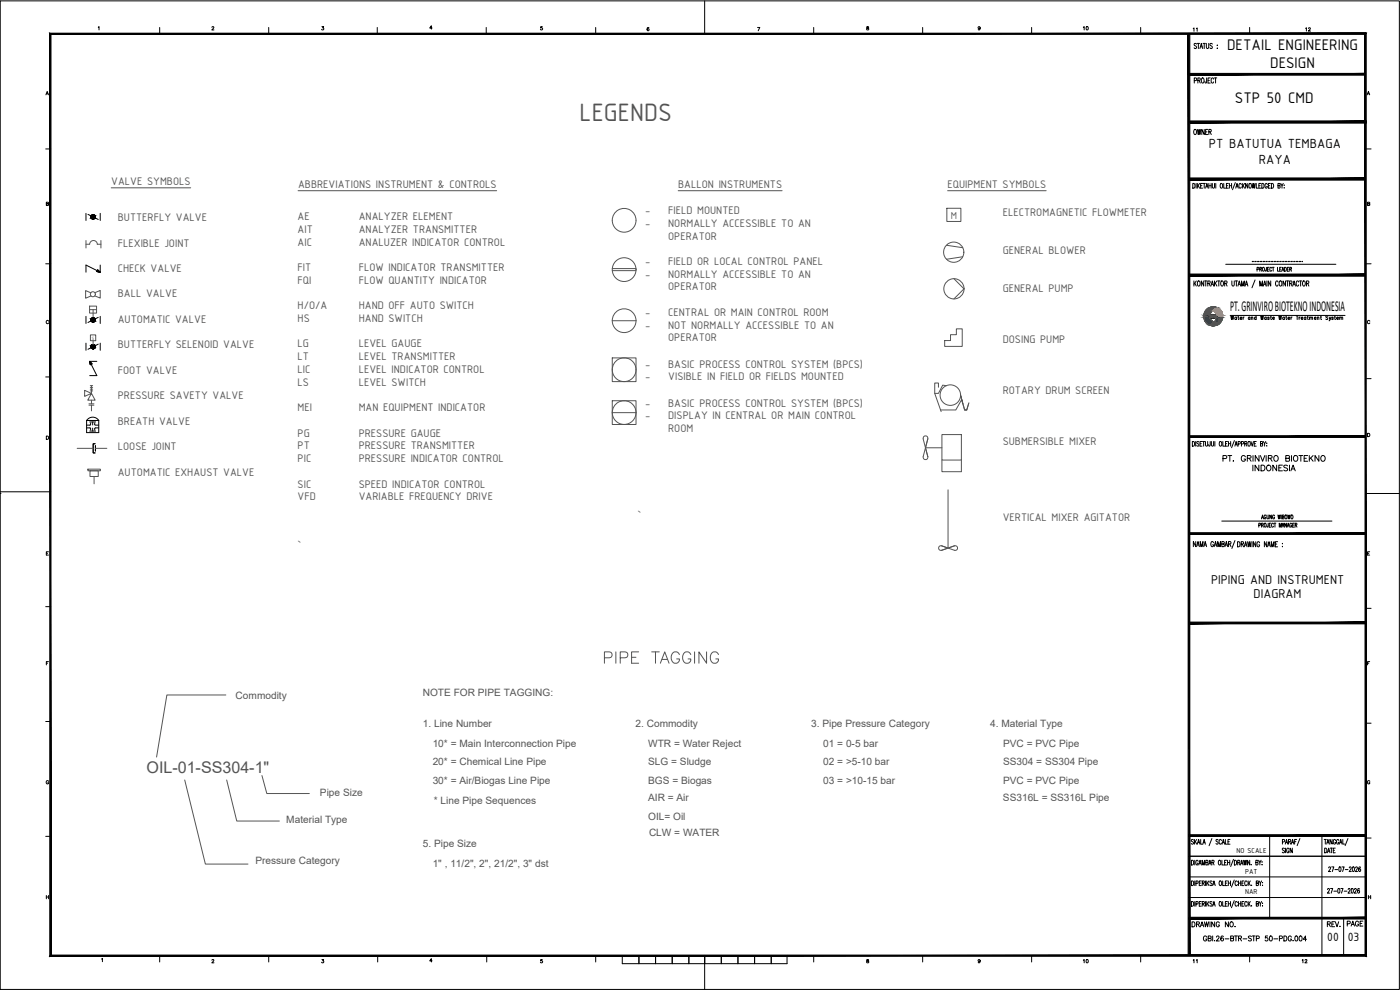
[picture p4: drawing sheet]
<svg xmlns="http://www.w3.org/2000/svg" width="420mm" height="297mm" viewBox="0 0 420 297" stroke-linecap="round" stroke-linejoin="round" font-family="sans-serif">
<defs><g id="words">
<text font-size="8.1" fill="#545454" x="173.9" y="36.3">LEGENDS</text>
<text font-size="7.1" fill="#545454" x="180.3" y="200.4">PIPE TAGGING</text>
<g font-size="5">
<text x="368.3" y="15.1">DETAIL ENGINEERING</text>
<text x="381.2" y="20.4">DESIGN</text>
<text x="370.6" y="31">STP 50 CMD</text>
</g>
<text font-size="4.8" fill="#545454" x="44" y="232">OIL-01-SS304-1&quot;</text>
<text font-size="4.5" x="369.2" y="93.4">PT. GRINVIRO BIOTEKNO INDONESIA</text>
<text font-size="4.4" x="403.2" y="279">PAGE</text>
<g font-size="4.3">
<text x="362.8" y="44.5">PT BATUTUA TEMBAGA</text>
<text x="377.8" y="49.1">RAYA</text>
</g>
<g font-size="4.1">
<text x="363.5" y="175.1">PIPING AND INSTRUMENT</text>
<text x="376.2" y="179.5">DIAGRAM</text>
</g>
<g font-size="4">
<text x="323.8" y="10.2">10</text>
<text x="357" y="10.6">11</text>
<text x="390.5" y="10.6">12</text>
</g>
<g font-size="3.9">
<text x="398.3" y="282.3">00</text>
<text x="404.5" y="282.2">03</text>
</g>
<g font-size="3.6" fill="#545454">
<text x="33.4" y="55.4">VALVE SYMBOLS</text>
<text x="89.5" y="56.3">ABBREVIATIONS INSTRUMENT &amp; CONTROLS</text>
<text x="203.5" y="56.3">BALLON INSTRUMENTS</text>
<text x="284.4" y="56.3">EQUIPMENT SYMBOLS</text>
<text x="193.7" y="64.2">-</text>
<text x="200.5" y="64.2">FIELD MOUNTED</text>
<text x="300.9" y="64.8">ELECTROMAGNETIC FLOWMETER</text>
<text x="35.3" y="66.3">BUTTERFLY VALVE</text>
<text x="89.3" y="66">AE</text>
<text x="89.3" y="69.9">AIT</text>
<text x="107.7" y="66">ANALYZER ELEMENT</text>
<text x="107.7" y="69.9">ANALYZER TRANSMITTER</text>
<text x="193.7" y="68">-</text>
<text x="200.5" y="68">NORMALLY ACCESSIBLE TO AN</text>
<text x="200.5" y="71.9">OPERATOR</text>
<text x="35.3" y="74">FLEXIBLE JOINT</text>
<text x="89.3" y="73.7">AIC</text>
<text x="107.7" y="73.7">ANALUZER INDICATOR CONTROL</text>
<text x="300.9" y="76.2">GENERAL BLOWER</text>
<text x="35.3" y="81.6">CHECK VALVE</text>
<text x="89.3" y="81.3">FIT</text>
<text x="107.7" y="81.3">FLOW INDICATOR TRANSMITTER</text>
<text x="193.7" y="79.5">-</text>
<text x="193.7" y="83.3">-</text>
<text x="200.5" y="79.5">FIELD OR LOCAL CONTROL PANEL</text>
<text x="200.5" y="83.3">NORMALLY ACCESSIBLE TO AN</text>
<text x="35.3" y="89.2">BALL VALVE</text>
<text x="89.3" y="85.2">FQI</text>
<text x="107.7" y="85.2">FLOW QUANTITY INDICATOR</text>
<text x="200.5" y="87.2">OPERATOR</text>
<text x="300.9" y="87.7">GENERAL PUMP</text>
<text x="89.3" y="92.8">H/O/A</text>
<text x="107.7" y="92.8">HAND OFF AUTO SWITCH</text>
<text x="193.7" y="94.8">-</text>
<text x="200.5" y="94.8">CENTRAL OR MAIN CONTROL ROOM</text>
<text x="35.3" y="96.9">AUTOMATIC VALVE</text>
<text x="89.3" y="96.6">HS</text>
<text x="107.7" y="96.6">HAND SWITCH</text>
<text x="193.7" y="98.6">-</text>
<text x="200.5" y="98.6">NOT NORMALLY ACCESSIBLE TO AN</text>
<text x="35.3" y="104.5">BUTTERFLY SELENOID VALVE</text>
<text x="89.3" y="104.3">LG</text>
<text x="107.7" y="104.3">LEVEL GAUGE</text>
<text x="200.5" y="102.4">OPERATOR</text>
<text x="300.9" y="103">DOSING PUMP</text>
<text x="35.3" y="112.2">FOOT VALVE</text>
<text x="89.3" y="108.1">LT</text>
<text x="89.3" y="111.9">LIC</text>
<text x="107.7" y="108.1">LEVEL TRANSMITTER</text>
<text x="107.7" y="111.9">LEVEL INDICATOR CONTROL</text>
<text x="193.7" y="110.3">-</text>
<text x="200.5" y="110.3">BASIC PROCESS CONTROL SYSTEM (BPCS)</text>
<text x="35.3" y="119.8">PRESSURE SAVETY VALVE</text>
<text x="89.3" y="115.7">LS</text>
<text x="107.7" y="115.7">LEVEL SWITCH</text>
<text x="193.7" y="114.1">-</text>
<text x="200.5" y="114.1">VISIBLE IN FIELD OR FIELDS MOUNTED</text>
<text x="300.9" y="118.2">ROTARY DRUM SCREEN</text>
<text x="89.3" y="123.4">MEI</text>
<text x="107.7" y="123.4">MAN EQUIPMENT INDICATOR</text>
<text x="193.7" y="122">-</text>
<text x="193.7" y="125.8">-</text>
<text x="200.5" y="122">BASIC PROCESS CONTROL SYSTEM (BPCS)</text>
<text x="200.5" y="125.8">DISPLAY IN CENTRAL OR MAIN CONTROL</text>
<text x="35.3" y="127.5">BREATH VALVE</text>
<text x="89.3" y="131">PG</text>
<text x="107.7" y="131">PRESSURE GAUGE</text>
<text x="200.5" y="129.6">ROOM</text>
<text x="35.3" y="135.1">LOOSE JOINT</text>
<text x="89.3" y="134.8">PT</text>
<text x="107.7" y="134.8">PRESSURE TRANSMITTER</text>
<text x="300.9" y="133.5">SUBMERSIBLE MIXER</text>
<text x="35.3" y="142.7">AUTOMATIC EXHAUST VALVE</text>
<text x="89.3" y="138.6">PIC</text>
<text x="107.7" y="138.6">PRESSURE INDICATOR CONTROL</text>
<text x="89.3" y="146.3">SIC</text>
<text x="107.7" y="146.3">SPEED INDICATOR CONTROL</text>
<text x="89.3" y="150.1">VFD</text>
<text x="107.7" y="150.1">VARIABLE FREQUENCY DRIVE</text>
<text x="191.4" y="156.4">`</text>
<text x="300.9" y="156.4">VERTICAL MIXER AGITATOR</text>
<text x="89.3" y="165.4">`</text>
</g>
<g font-size="3.5">
<text x="323.8" y="290">10</text>
<text x="357" y="290">11</text>
<text x="389.5" y="290">12</text>
</g>
<text font-size="3.2" fill="#545454" x="285.3" y="65.6">M</text>
<g font-size="3" fill="#545454">
<text x="70.7" y="209.6">Commodity</text>
<text x="126.9" y="208.9">NOTE FOR PIPE TAGGING:</text>
<text x="126.9" y="218.2">1. Line Number</text>
<text x="190.7" y="218.2">2. Commodity</text>
<text x="243.4" y="218.2">3. Pipe Pressure Category</text>
<text x="297.2" y="218.2">4. Material Type</text>
<text x="129.9" y="224">10* = Main Interconnection Pipe</text>
<text x="194.5" y="224">WTR = Water Reject</text>
<text x="247.1" y="224">01 = 0-5 bar</text>
<text x="301.1" y="224">PVC = PVC Pipe</text>
<text x="129.9" y="229.4">20* = Chemical Line Pipe</text>
<text x="194.5" y="229.4">SLG = Sludge</text>
<text x="247.1" y="229.4">02 = &gt;5-10 bar</text>
<text x="301.1" y="229.4">SS304 = SS304 Pipe</text>
<text x="96" y="238.9">Pipe Size</text>
<text x="129.9" y="235.1">30* = Air/Biogas Line Pipe</text>
<text x="194.5" y="235.1">BGS = Biogas</text>
<text x="247.1" y="235.1">03 = &gt;10-15 bar</text>
<text x="301.1" y="235.1">PVC = PVC Pipe</text>
<text x="130.2" y="241.1">* Line Pipe Sequences</text>
<text x="194.5" y="240.3">AIR = Air</text>
<text x="194.5" y="245.9">OIL= Oil</text>
<text x="301" y="240.2">SS316L = SS316L Pipe</text>
<text x="85.9" y="246.9">Material Type</text>
<text x="194.8" y="251">CLW = WATER</text>
<text x="126.9" y="254.3">5. Pipe Size</text>
<text x="76.7" y="259.3">Pressure Category</text>
<text x="129.9" y="260.1">1&quot; , 11/2&quot;, 2&quot;, 21/2&quot;, 3&quot; dst</text>
</g>
<g font-size="2.3">
<text x="371.1" y="255.8">NO SCALE</text>
<text x="373.7" y="262.1">PAT</text>
<text x="373.7" y="268.3">NAR</text>
</g>
<text font-size="1.5" fill="#545454" x="27.5" y="102">S</text>
</g></defs>
<!-- layer: S-Kop -->
<g fill="#000" stroke="#000" stroke-width=".3">
<path d="M356.6 10.3l.5 276.3v-276.3zM356.6 10.3l.5 276.3h-.5z"/>
<path d="M356.8 22.5h52.9v-.5zM356.8 22h52.9l-52.9 .5z"/>
<path d="M357.2 36.9h52.8v-.5zM357.2 36.4h52.8l-52.8 .5z"/>
<path d="M357.2 36.9h52.8v-.5zM357.2 36.4h52.8l-52.8 .5z"/>
<path d="M356.8 54h52.9v-.5zM356.8 53.5h52.9l-52.9 .5z"/>
<path d="M356.8 54h52.9v-.5zM356.8 53.5h52.9l-52.9 .5z"/>
<path d="M356.8 82.8h52.9v-.5zM356.8 82.3h52.9l-52.9 .5z"/>
<path d="M356.8 82.8h52.9v-.5zM356.8 82.3h52.9l-52.9 .5z"/>
<path d="M356.8 131.3h52.9v-.6zM356.8 130.7h52.9l-52.9 .6z"/>
<path d="M357.2 160.4h52.8v-.6zM357.2 159.8h52.8l-52.8 .6z"/>
<path d="M356.8 187.2h52.9v-.5zM356.8 186.7h52.9l-52.9 .5z"/>
<path d="M356.8 251h52.9v-.5zM356.8 250.5h52.9l-52.9 .5z"/>
<path d="M356.8 275.7h52.9v-.5zM356.8 275.2h52.9l-52.9 .5z"/>
</g>
<g fill="none" stroke="#000" stroke-width=".3">
<path d="M359.1 13.2a.38 .38 0 0 0-.6-.1 .38 .38 0 0 0 .1 .6l.3 .1a.39 .39 0 0 1 .1 .7 .39 .39 0 0 1-.6-.2M359.3 13h.7M359.6 13v1.6M360.1 14.6l.4-1.6 .4 1.6M360.3 14h.5M361 13h.8M361.4 13v1.6M362 13v1.1l.3 .5 .5-.5v-1.1M363.8 13.2l-.6-.1v.4a.67 .67 0 0 1 .5 1l-.3 .1-.3-.3M365.3 13.5h.1M365.3 14.4h.1M356.8 22.3h52.9"/>
<path d="M357.2 36.6h52.8M358.4 24.2l.6-.1v-.6l-.6-.1v1.5M358.5 38.9l.1-.1a.83 .83 0 0 1 .5 .8 .83 .83 0 0 1-.5 .8 1.12 1.12 0 0 1-.1-1.5zM359.3 38.8l.3 1.6 .3-1.6 .2 1.6 .3-1.6M359.5 24.1l.6-.1 .1-.5-.7-.1v1.5M359.9 24.1l.3 .8M360.7 23.5l.1-.1a.83 .83 0 0 1 .6 .7 .83 .83 0 0 1-.6 .8 1.1 1.1 0 0 1-.1-1.4zM361.4 38.8v1.6l-.7-1.6v1.6M361.8 39.6h.4M362.1 23.4l-.1 1.5h-.3l-.1-.5M362.5 38.8h-.7v1.6h.7M362.5 24.1h.4"/>
<path d="M362.8 39.6l.7-.2-.1-.5-.6-.1v1.6M363.2 39.6l.3 .8M363.2 23.4h-.7v1.5h.7M364.2 23.8a.41 .41 0 0 0-.5-.4 .41 .41 0 0 0-.2 .6l.2 .9h.3l.2-.3M364.4 23.4h.8M364.8 23.4v1.5M356.8 53.7h52.9M356.8 53.7h52.9zM358 55a.71 .71 0 0 1 .6 .7 .71 .71 0 0 1-.6 .8zM359 55v1.5M359.3 55v1.5M359.6 55.7l.4 .8"/>
<path d="M360 55l-.7 1M360.3 55.7h.4M360.9 55h-.6v1.5h.6M361.1 55h.6M361.4 55v1.5M361.8 56.5l.4-1.5 .4 1.5M362 56h.4M362.8 55.7h.7M362.8 55v1.5M363.5 55v1.5M363.8 55v1.1l.3 .4 .3-.3 .1-1.2M364.9 55v1.5"/>
<path d="M366.5 55a.7 .7 0 0 1 .5 .8 .7 .7 0 0 1-.6 .6 1.06 1.06 0 0 1 .1-1.4zM367.3 55v1.5h.5M368.1 55.7h.3M368.7 55h-.6v1.5h.6M369 55.7h.6M369 55v1.5M369.6 55v1.5M370.7 54.8l-.8 2.1M370.9 56.5l.3-1.5 .4 1.5M371 56h.5M372.5 55.4l-.2-.4a.7 .7 0 0 0-.5 .8 .7 .7 0 0 0 .6 .6l.1-.3M372.9 55v1.5"/>
<path d="M373.1 55.7l.4 .8M373.5 55l-.6 1M374.5 55v1.5l-.7-1.5v1.5M375 55.1l.1-.1a.69 .69 0 0 1 .5 .8 .69 .69 0 0 1-.6 .6l-.2-.5zM375.8 55l.2 1.5 .3-1.5 .2 1.5 .2-1.5M377 55v1.5h.6M377.8 55.7h.4M378.4 55h-.6v1.5h.6M378.7 55a.71 .71 0 0 1 .7 .7 .71 .71 0 0 1-.7 .8zM380.3 55.4l-.2-.4a.7 .7 0 0 0-.5 .8 .7 .7 0 0 0 .6 .6l.1-.5h-.2M380.7 55.7h.3M381.3 55h-.6v1.5h.6"/>
<path d="M381.6 55a.71 .71 0 0 1 .6 .7 .71 .71 0 0 1-.6 .8zM383.5 55.7h.6v-.6l-.6-.1v1.5l.6-.2 .1-.3-.2-.3M384.4 55l.3 .7v.8M385.1 55l-.4 .7M385.4 55.5h.1M385.4 56.3h.1M367.9 79.3h33M375.9 78.4h.1M376.3 78.4h.1M376.8 78.4h.1M377.3 78.4h.1M377.7 78.4h.1"/>
<path d="M378.2 78.4h.1M378.7 78.4h.1M379.1 78.4h.1M379.6 78.4h.1M380.1 78.4h.1M380.6 78.4h.1M381 78.4h.1M381.5 78.4h.1M382 78.4h.1M382.4 78.4h.1M382.9 78.4h.1M383.4 78.4h.1"/>
<path d="M383.8 78.4h.1M384.3 78.4h.1M384.8 78.4h.1M385.2 78.4h.1M385.7 78.4h.1M386.2 78.4h.1M386.7 78.4h.1M387.1 78.4h.1M387.6 78.4h.1M388 78.4h.1M388.5 78.4h.1M389 78.4h.1"/>
<path d="M389.5 78.4h.1M389.9 78.4h.1M390.4 78.4h.1M390.9 78.4h.1M358.3 84.3v1.5M358.6 84.9l.4 .9M359 84.3l-.7 1M359.5 84.4l.1-.1a.82 .82 0 0 1 .6 .8 .82 .82 0 0 1-.6 .7 1.19 1.19 0 0 1-.1-1.4zM361.3 84.3v1.5l-.8-1.5v1.5M361.5 84.3h.7M361.9 84.3v1.5M362.5 85l.7-.1-.1-.5-.6-.1v1.5"/>
<path d="M362.8 85l.4 .8M363.4 85.8l.4-1.5 .4 1.5M363.6 85.3h.5M364.5 84.3v1.5M364.7 84.9l.5 .9M365.2 84.3l-.7 1M365.4 84.3h.7M365.8 84.3v1.5M366.6 84.4l.1-.1a.83 .83 0 0 1 .5 .8 .83 .83 0 0 1-.5 .7 1.12 1.12 0 0 1-.1-1.4zM367.5 85l.7-.1v-.5l-.7-.1v1.5M367.9 85l.4 .8M369.7 84.3v1.1l.3 .4 .4-.2v-1.3"/>
<path d="M370.7 84.3h.7M371.1 84.3v1.5M371.5 85.8l.4-1.5 .4 1.5M371.7 85.3h.5M372.6 85.8v-1.5l.4 1.5 .4-1.5v1.5M373.7 85.8l.4-1.5 .4 1.5M373.8 85.3h.6M376.7 84l-1 2.3M377.3 80.8h.4v-.6h-.4v1.2M378.1 85.8v-1.5l.4 1.5 .4-1.5v1.5M378.1 80.8l.5-.1-.1-.5h-.4v1.2M378.4 80.8l.2 .6"/>
<path d="M379 80.2h.1a.56 .56 0 0 1 .4 .6 .56 .56 0 0 1-.5 .5zM379.1 85.8l.5-1.5 .4 1.5M379.3 85.3h.5M380.1 80.2l-.2 1.2-.2-.4M380.2 84.3v1.5M380.4 80.8h.3M380.9 80.2h-.5v1.2h.5M381.4 84.3v1.5l-.8-1.5v1.5M381.7 80.5a.31 .31 0 0 0-.4-.3 .31 .31 0 0 0-.2 .5v.2a.31 .31 0 0 0 .2 .5 .31 .31 0 0 0 .4-.3M381.8 80.2h.6M382.1 80.2v1.2M383.4 80.2v1.2h.5"/>
<path d="M383.6 84.7l-.3-.4a.82 .82 0 0 0-.5 .8 .82 .82 0 0 0 .5 .7l.3-.3M384 80.8h.4M384.1 84.4l.1-.1a.83 .83 0 0 1 .5 .8 .83 .83 0 0 1-.5 .7 1.12 1.12 0 0 1-.1-1.4zM384.6 80.2h-.6v1.2h.6M384.7 81.4l.3-1.2 .3 1.2M384.8 81h.4M385.5 80.2a.58 .58 0 0 1 .6 .6 .58 .58 0 0 1-.6 .6zM385.8 84.3v1.5l-.7-1.5v1.5M386.1 84.3h.7M386.3 80.8h.3M386.4 84.3v1.5M386.8 80.2h-.5v1.2h.5"/>
<path d="M387 85l.7-.1-.1-.5-.6-.1v1.5M387.1 80.8l.5-.1-.1-.5h-.4v1.2M387.3 80.8l.3 .6M387.4 85l.4 .8M388 85.8l.4-1.5 .4 1.5M388.1 85.3h.5M389.8 84.7l-.3-.4a.83 .83 0 0 0-.5 .8 .83 .83 0 0 0 .5 .7l.3-.3M390 84.3h.7M390.3 84.3v1.5M391.1 84.4l.1-.1a.82 .82 0 0 1 .6 .8 .82 .82 0 0 1-.6 .7 1.16 1.16 0 0 1-.1-1.4zM392.1 85l.7-.1-.1-.5-.6-.1v1.5M392.5 85l.3 .8"/>
<path d="M357.8 132.5a.7 .7 0 0 1 .7 .7 .7 .7 0 0 1-.7 .7zM358.8 132.5v1.4M359.8 132.7l-.4-.2-.2 .4a.6 .6 0 0 1 .5 .9l-.5-.1M360.2 133.1h.3M360.7 132.5h-.5v1.4h.5M360.9 132.5h.6M361.2 132.5v1.4M361.8 132.5v1.2l.3 .2 .3-.2v-1.2M363.2 132.5l-.2 1.4-.3-.5M363.6 132.5v1l.3 .4 .3-.2v-1.2M364.6 132.5v1.4M366.1 132.5h.1a.68 .68 0 0 1 .5 .7 .68 .68 0 0 1-.6 .6l-.2-.5z"/>
<path d="M367 132.5v1.4h.6M367.8 133.1h.4M368.4 132.5h-.6v1.4h.6M368.7 133.1h.6M368.7 132.5v1.4M369.3 132.5v1.4M370.5 132.2l-.9 2.1M370.6 133.9l.4-1.4 .3 1.4M370.7 133.4h.5M371.6 133.2l.6-.1v-.6h-.6v1.4M372.6 133.2l.5-.1v-.6h-.5v1.4M373.5 133.1h.6v-.6h-.6v1.4"/>
<path d="M373.9 133.1l.3 .8M374.7 132.5h.1a.68 .68 0 0 1 .5 .7 .68 .68 0 0 1-.6 .6l-.2-.5zM375.4 132.5l.4 1.4 .4-1.4M376.4 133.1h.4M377 132.5h-.6v1.4h.6M378.3 133.1h.6v-.6h-.6v1.4l.6-.2-.2-.6M379.1 132.5l.4 .6v.8M379.9 132.5l-.4 .6M380.2 132.9h.1M380.2 133.7h.1M366.7 156.3h33M377.8 157.6h.4v-.6h-.4v1.2"/>
<path d="M378.6 155.7l.3-1.2 .3 1.2M378.6 157.6l.5-.1v-.5h-.5v1.2M378.7 155.3h.4M378.9 157.6l.3 .6M379.5 157h.1a.58 .58 0 0 1 .4 .6 .58 .58 0 0 1-.5 .5zM380 154.8a.31 .31 0 0 0-.4-.3 .31 .31 0 0 0-.2 .5v.2a.32 .32 0 0 0 .3 .5 .32 .32 0 0 0 .3-.5h-.2M380.2 154.5v.8l.3 .4 .2-.2 .1-1M380.6 157l-.2 1.2-.2-.4M380.9 157.6h.3M381.4 157h-.5v1.2h.5M381.6 154.5v1.2l-.5-1.2v1.2M382.2 157.3l-.2-.3a.58 .58 0 0 0-.4 .6 .58 .58 0 0 0 .5 .5l.1-.2"/>
<path d="M382.4 157h.5M382.5 154.8a.31 .31 0 0 0-.4-.3 .31 .31 0 0 0-.2 .5v.2a.32 .32 0 0 0 .3 .5 .32 .32 0 0 0 .3-.5h-.2M382.6 157v1.2M383.5 154.5l.2 1.2 .2-1.2 .2 1.2 .2-1.2M383.9 158.2v-1.2l.3 1.2 .3-1.2v1.2M384.5 154.5v1.2M384.7 158.2l.3-1.2 .4 1.2M384.9 155.1l.4-.1v-.4l-.4-.1v1.2l.5-.1-.2-.5M384.9 157.8h.3M385.8 154.6l.1-.1a.58 .58 0 0 1 .4 .6 .58 .58 0 0 1-.5 .5l-.2-.4zM386.1 157v1.2l-.5-1.2v1.2M386.3 158.2l.3-1.2 .3 1.2"/>
<path d="M386.4 157.8h.4M386.4 154.5l.2 1.2 .2-1.2 .2 1.2 .2-1.2M387.6 154.6v-.1a.57 .57 0 0 1 .5 .6 .57 .57 0 0 1-.5 .5l-.2-.4zM387.7 157.3a.31 .31 0 0 0-.4-.3 .31 .31 0 0 0-.2 .4v.3a.33 .33 0 0 0 .3 .5 .33 .33 0 0 0 .3-.5h-.2M387.9 157.6h.4M388.5 157h-.6v1.2h.6M388.7 157.6l.4-.1 .1-.4-.5-.1v1.2M389 157.6l.2 .6M358.9 162.5v1.5l-.8-1.5v1.5M359.1 164l.4-1.5 .4 1.5M359.3 163.5h.5M360.2 164v-1.5l.4 1.5 .4-1.5v1.5"/>
<path d="M361.3 164l.4-1.5 .4 1.5M361.4 163.5h.5M364.2 162.9a.41 .41 0 0 0-.5-.4 .41 .41 0 0 0-.3 .6v.4a.42 .42 0 0 0 .4 .5 .42 .42 0 0 0 .4-.5h-.3M364.4 164l.4-1.5 .4 1.5M364.5 163.5h.5M365.5 164v-1.5l.4 1.5 .4-1.5v1.5M366.7 163.2h.6v-.6l-.6-.1v1.5h.6l.1-.5-.2-.3M367.6 164l.4-1.5 .4 1.5M367.8 163.5h.5M368.7 163.2h.6v-.6l-.6-.1v1.5M369.1 163.2l.3 .8M370.6 162.2l-.9 2.4"/>
<path d="M371.4 162.5a.77 .77 0 0 1 .8 .8 .77 .77 0 0 1-.8 .8zM372.5 163.2h.6l.1-.5-.7-.2v1.6M372.9 163.2l.3 .9M373.4 164.1l.4-1.6 .4 1.6M373.6 163.5h.5M374.4 162.5l.3 1.6 .2-1.6 .3 1.6 .2-1.6M375.8 162.5v1.6M376.9 162.5v1.6l-.7-1.6v1.6M378 162.9a.41 .41 0 0 0-.5-.4 .41 .41 0 0 0-.3 .6v.4a.43 .43 0 0 0 .4 .6 .43 .43 0 0 0 .4-.6h-.2M380.2 162.5v1.6l-.7-1.6v1.6M380.4 164.1l.5-1.6 .4 1.6M380.6 163.5h.5"/>
<path d="M381.5 164.1v-1.6l.4 1.6 .5-1.6v1.6M382.8 163.2h.4M383.4 162.5h-.6v1.6h.6M384.9 163h.1M384.9 163.9h.1M356.8 186.9h52.9M356.8 256.9h52.9M357.6 258.1a.71 .71 0 0 1 .6 .7 .71 .71 0 0 1-.6 .7zM358.2 252.1l-.4-.2-.2 .4a.6 .6 0 0 1 .5 .9l-.3 .1-.3-.2M358.5 251.9v1.4M358.6 258.1v1.4M358.7 252.5l.5 .8"/>
<path d="M359.2 251.9l-.7 .9M359.3 253.3l.4-1.4 .4 1.4M359.5 252.8h.5M359.6 258.5a.37 .37 0 0 0-.5-.4 .37 .37 0 0 0-.2 .5l.3 .9 .3-.2 .1-.3h-.3M359.8 259.5l.4-1.4 .3 1.4M359.9 259h.5M360.3 251.9v1.4h.6M360.8 259.5v-1.4l.3 1.4 .4-1.4v1.4M361 253.3l.4-1.4 .3 1.4M361.1 252.8h.5M361.9 258.8l.5-.1v-.5l-.5-.1v1.4l.6-.1-.2-.6M362.7 259.5l.4-1.4 .4 1.4"/>
<path d="M362.9 259h.4M363.7 258.8l.6-.1v-.5l-.6-.1v1.4M363.7 251.6l-.8 2.2M364 258.8l.4 .7M365.6 252.1l-.4-.2-.2 .4a.6 .6 0 0 1 .5 .9l-.3 .1-.3-.2M365.8 258.2l.1-.1a.75 .75 0 0 1 .5 .7 .75 .75 0 0 1-.5 .7 1.06 1.06 0 0 1-.1-1.3zM366.6 252.2a.37 .37 0 0 0-.5-.3 .37 .37 0 0 0-.2 .5l.2 .9 .5-.4M366.7 258.1v1.4h.6M366.8 253.3l.3-1.4 .4 1.4M366.9 252.8h.5M367.5 258.8h.4M367.7 251.9v1.4h.6"/>
<path d="M368.1 258.1h-.6v1.4h.6M368.4 258.8h.7M368.4 258.1v1.4M368.5 252.5h.4M369.1 258.1v1.4M369.1 251.9h-.6v1.4h.6M370.2 257.8l-.9 2.2M370.5 258.1a.71 .71 0 0 1 .6 .7 .71 .71 0 0 1-.6 .7zM371.5 258.8l.5-.1 .1-.5-.6-.1v1.4M371.8 258.8l.3 .7M372.3 259.5l.4-1.4 .3 1.4M372.4 259h.5"/>
<path d="M373.2 258.1l.2 1.4 .3-1.4 .2 1.4 .2-1.4M375.1 258.1v1.4l-.7-1.4v1.4M375.5 259.4h.1M376.9 258.8l.5-.1 .1-.5-.6-.1v1.4l.6-.1-.2-.6M377.7 258.1l.4 .7v.7M378.5 258.1l-.4 .7M378.8 258.6h.1M378.8 259.4h.1M381 250.7v24.8M384.9 252.6l.5-.1v-.6h-.5v1.4M385.5 254.7l-.6-.2v.4a.6 .6 0 0 1 .5 .9l-.6-.1M385.7 253.3l.4-1.4 .4 1.4"/>
<path d="M385.8 254.5v1.4M385.9 252.8h.4M386.7 252.5h.6v-.6h-.6v1.4M386.8 254.8a.37 .37 0 0 0-.4-.3 .37 .37 0 0 0-.3 .5v.3a.38 .38 0 0 0 .4 .6 .38 .38 0 0 0 .3-.6h-.2M387 252.5l.3 .8M387.5 253.3l.4-1.4 .4 1.4M387.7 252.8h.5M387.8 254.5v1.4l-.6-1.4v1.4M388.5 252.5h.4M389.1 251.9h-.6v1.4M390.1 251.6l-.8 2.1M396.7 250.7v24.9"/>
<path d="M397.4 251.9h.7M397.6 254.5a.7 .7 0 0 1 .6 .7 .7 .7 0 0 1-.6 .7zM397.7 251.9v1.4M398.2 253.3l.3-1.4 .4 1.4M398.3 252.8h.5M398.4 255.9l.4-1.4 .3 1.4M398.5 255.4h.5M399.2 254.5h.7M399.6 254.5v1.4M399.8 251.9v1.4l-.7-1.4v1.4M400.1 255.1h.4M400.7 254.5h-.6v1.4h.6"/>
<path d="M400.8 252.2a.37 .37 0 0 0-.4-.3 .37 .37 0 0 0-.3 .5v.3a.38 .38 0 0 0 .4 .6 .38 .38 0 0 0 .3-.6h-.2M401.8 252.2a.37 .37 0 0 0-.5-.3 .37 .37 0 0 0-.2 .5v.3a.38 .38 0 0 0 .4 .6 .38 .38 0 0 0 .3-.6h-.2M402 253.3l.4-1.4 .4 1.4M402.1 252.8h.5M403 251.9v1.4h.5M404.5 251.6l-.8 2.1M356.8 275.6h52.9M356.8 269.3h52.9M356.8 263.1h52.9M356.8 275.5h52.9M357.6 264.3a.7 .7 0 0 1 .6 .7 .7 .7 0 0 1-.6 .7zM357.6 270.5a.7 .7 0 0 1 .6 .7 .7 .7 0 0 1-.6 .7z"/>
<path d="M358.6 264.3v1.4M358.6 270.5v1.4M358.9 265h.6v-.6l-.6-.1v1.4M358.9 271.2h.6v-.6l-.6-.1v1.4M359.9 265h.4M359.9 271.2h.4M360.5 264.3h-.6v1.4h.6M360.5 270.5h-.6v1.4h.6M360.8 265l.6-.1v-.5l-.6-.1v1.4M360.8 271.2l.6-.1v-.5l-.6-.1v1.4M361.1 265l.4 .7M361.1 271.2l.4 .7"/>
<path d="M361.8 264.3v1.4M361.8 270.5v1.4M362.2 264.3v1.4M362.2 270.5v1.4M362.4 264.9l.4 .8M362.4 271.1l.4 .8M362.8 264.3l-.6 .9M362.8 270.5l-.6 .9M363.8 264.5a.34 .34 0 0 0-.6-.2 .34 .34 0 0 0 .1 .6l.3 .1a.36 .36 0 0 1 .1 .6 .36 .36 0 0 1-.6-.1M363.8 270.7a.34 .34 0 0 0-.6-.2 .34 .34 0 0 0 .1 .6l.4 .2 .1 .4-.3 .2-.4-.2M363.9 265.7l.4-1.4 .4 1.4M363.9 271.9l.4-1.4 .4 1.4"/>
<path d="M364.1 265.2h.5M364.1 271.4h.5M366.1 264.4v-.1a.68 .68 0 0 1 .6 .7 .68 .68 0 0 1-.6 .6l-.2-.4zM366.1 270.6v-.1a.68 .68 0 0 1 .6 .7 .68 .68 0 0 1-.6 .6l-.2-.4zM366.9 264.3v1.4h.6M366.9 270.5v1.4h.6M367.7 265h.4M367.7 271.2h.4M368.4 264.3h-.7v1.4h.7M368.4 270.5h-.7v1.4h.7M368.6 265h.7M368.6 264.3v1.4"/>
<path d="M368.6 270.5v1.4M368.6 271.2h.7M369.3 264.3v1.4M369.3 270.5v1.4M370.4 264l-.8 2.2M370.4 270.2l-.8 2.2M371.3 264.6l-.2-.3a.68 .68 0 0 0-.5 .7 .68 .68 0 0 0 .6 .6l.1-.2M371.3 270.8a.37 .37 0 0 0-.4-.3 .37 .37 0 0 0-.3 .5l.2 .8 .3 .1 .2-.3M371.7 265h.6M371.7 264.3v1.4M371.7 270.5v1.4M371.7 271.2h.6"/>
<path d="M372.3 264.3v1.4M372.3 270.5v1.4M372.7 265h.4M372.7 271.2h.4M373.3 264.3h-.6v1.4h.6M373.3 270.5h-.6v1.4h.6M374.3 264.6l-.3-.3a.68 .68 0 0 0-.5 .7 .68 .68 0 0 0 .6 .6l.2-.2M374.3 270.8a.38 .38 0 0 0-.5-.3 .38 .38 0 0 0-.3 .5l.2 .8 .3 .1 .3-.3M374.6 264.3v1.4M374.6 270.5v1.4M374.8 264.9l.4 .8M374.8 271.1l.4 .8"/>
<path d="M375.2 264.3l-.6 .9M375.2 270.5l-.6 .9M375.6 265.6h.1M375.6 271.8h.1M377 265l.6-.1v-.5l-.6-.1v1.4l.6-.1-.2-.6M377 271.2l.6-.1v-.5l-.6-.1v1.4l.6-.1-.2-.6M377.9 264.3l.3 .7v.7M377.9 270.5l.3 .7v.7M378.6 264.3l-.4 .7M378.6 270.5l-.4 .7M378.9 264.8h.1M378.9 265.6h.1"/>
<path d="M378.9 271h.1M378.9 271.8h.1M398.4 266.9l.1-.2a.31 .31 0 0 1 .4 0 .31 .31 0 0 1 0 .4l-.5 .9h.6M398.8 260.4v-.2a.31 .31 0 0 1 .4 0 .31 .31 0 0 1 .1 .4l-.6 .9h.7M399.3 266.6h.7l-.5 1.4M399.6 260.1h.7l-.5 1.4M400.3 267.4h.9M400.6 260.9h.9M401.6 266.6h.1a.82 .82 0 0 1 0 1.4l-.2-.6zM401.9 260.2l.2-.1a.82 .82 0 0 1 0 1.4l-.3-.6zM402.4 266.6h.7l-.5 1.4M402.7 260.1h.7l-.5 1.4"/>
<path d="M403.4 267.4h.8M403.7 260.9h.9M404.6 266.9l.1-.2a.31 .31 0 0 1 .4 0 .31 .31 0 0 1 0 .4l-.5 .9h.6M404.9 260.4l.1-.2a.31 .31 0 0 1 .4 0 .31 .31 0 0 1 0 .4l-.5 .9h.7M405.6 266.6a.69 .69 0 0 1 .7 .6 .69 .69 0 0 1-.4 .8l-.3-.3zM406 260.2l.1-.1a.82 .82 0 0 1 0 1.4l-.3-.6zM406.5 266.9v-.2a.31 .31 0 0 1 .5 0 .31 .31 0 0 1 0 .4l-.6 .9h.7M406.8 260.4l.1-.2a.31 .31 0 0 1 .4 0 .31 .31 0 0 1 0 .4l-.5 .9h.6M408 266.8l-.1-.2a.69 .69 0 0 0-.6 .6 .69 .69 0 0 0 .4 .8 .41 .41 0 0 0 .3-.5 .41 .41 0 0 0-.4-.3l-.2 .3M408.3 260.3l-.2-.2a.7 .7 0 0 0-.4 .7 .7 .7 0 0 0 .5 .6v-.7h-.3l-.1 .3M356.8 286.6h52.9"/>
</g>
<!-- layer: 0 -->
<g fill="none" stroke="#000" stroke-width=".3">
<path d="M367 137.6l1-.1v-.7l-1-.1v1.7M368.5 136.7h1.2M369.1 136.7v1.7M370.1 138.3h.1zM373.8 137.1a.63 .63 0 0 0-.8-.4 .63 .63 0 0 0-.5 .6v.4a.62 .62 0 0 0 .6 .7 .62 .62 0 0 0 .7-.7h-.5M374.3 137.5l1-.1 .1-.6-1.1-.1v1.7M374.9 137.5l.6 .9M376 139.6v1.7M376 136.7v1.7M377.8 139.6v1.7l-1.1-1.7v1.7M377.8 136.7v1.7l-1.1-1.7v1.7M378.3 136.7l.6 1.7 .7-1.7"/>
<path d="M378.5 139.6h.6a.92 .92 0 0 1 .5 .8 .92 .92 0 0 1-.5 .9h-.6zM380 136.7v1.7M380.3 139.8a.81 .81 0 0 1 1.2 .5 .81 .81 0 0 1-.9 1l-.5-.7zM380.6 137.5l1-.1 .1-.6-1.1-.1v1.7M381.2 137.5l.6 .9M382.4 136.9a.75 .75 0 0 1 1.2 .6 .75 .75 0 0 1-1.2 .7zM383.1 139.6v1.7l-1.1-1.7v1.7M384.9 139.6h-1.1v1.7h1.1M385.9 137.5l1-.1v-.6l-1-.1v1.7l1-.2 .1-.4-.4-.3M386.4 139.8l-.4-.2-.7 .2 .1 .4 1 .6-.4 .5-.7-.3M387 139.6v1.7M387.6 136.7v1.7"/>
<path d="M388.5 136.8a.81 .81 0 0 1 1 .7 .81 .81 0 0 1-1 .8l-.3-.6zM389.8 136.7h1.2M390.4 136.7v1.7M391.4 137.5h.6M392.5 136.7h-1.1v1.7h1.1M392.9 136.7v1.7M393.3 137.4l.8 1M394.1 136.7l-1.2 1.1M395.8 136.7v1.7l-1.1-1.7v1.7M396.7 136.8a.81 .81 0 0 1 1 .7 .81 .81 0 0 1-1 .8l-.3-.6zM383.8 140.4h.7M387.4 141.3l.7-1.7 .6 1.7"/>
<path d="M387.6 140.7h.9"/>
</g>
<!-- layer: BORDER -->
<g fill="#000" stroke="#000" stroke-width=".3">
<path d="M14.9 10l.4 .3v276.3zM14.9 10v276.9l.4-.3z"/>
<path d="M15.3 10.3l394.7-.3-.3 .3zM14.9 10l.4 .3 394.7-.3z"/>
<path d="M15.3 286.6h394.4l-394.8 .3zM14.9 286.9h395.1l-.3-.3z"/>
<path d="M409.7 10.3l.3 276.6-.3-.3zM409.7 10.3l.3 276.6v-276.9z"/>
</g>
<g fill="none" stroke="#000" stroke-width=".3">
<path d="M0 .3h420v296.6h-420zM0 .3v296.6M29.5 8.2l.2-.2v1M47.9 8.2v1.8M63.6 8.2l.4-.2 .2 .3-.6 .7h.6M80.6 8.2v1.8M96.6 8h.5l-.3 .4a.33 .33 0 0 1 .4 .3 .33 .33 0 0 1-.3 .3 .33 .33 0 0 1-.4-.2M113.2 8.2v1.8M129.7 8.4h-.7l.5-.7v1M145.9 8.2v1.8M162.8 8h-.5l-.1 .4a.36 .36 0 0 1 .6 0 .36 .36 0 0 1-.1 .6 .36 .36 0 0 1-.5-.2M178.8 8.2v1.8"/>
<path d="M194.8 8.4l-.1-.1a.43 .43 0 0 0-.5 .4 .43 .43 0 0 0 .6 .4 .3 .3 0 0 0-.2-.5 .3 .3 0 0 0-.4 .3M211.5 .3v9.7M227.4 8.2h.6l-.5 1M244.2 8.2v1.8M260.2 8v.3a.41 .41 0 0 1 .4 .2 .41 .41 0 0 1 0 .4h-.4a.41 .41 0 0 1 0-.4 .41 .41 0 0 1 .4-.2v-.3zM276.9 8.2v1.8M294.2 8.3a.32 .32 0 0 1-.5 .3 .32 .32 0 0 1-.1-.5 .32 .32 0 0 1 .5 0l-.1 .8h-.4M309.6 8.2v1.8M342.3 8.2v1.8M375 8.2v1.8M13.8 28.5l.4-1 .3 1M13.9 28.1h.5"/>
<path d="M410.3 28.5l.4-1 .4 1M410.4 28.1h.5M13.7 44.7h1.5M410 44.7h1.5M13.7 79.1h1.5M13.9 61.2l.6-.1v-.3l-.6-.1v1l.6-.1-.1-.4M410 79.1h1.5M410.4 61.2l.6-.1 .1-.3-.7-.1v1l.7-.1-.2-.4M14.6 96.4a.37 .37 0 0 0-.4-.3 .37 .37 0 0 0-.3 .4 .42 .42 0 0 0 .1 .5 .42 .42 0 0 0 .5 0l.1-.1M411.1 96.4a.37 .37 0 0 0-.4-.3 .37 .37 0 0 0-.3 .4 .42 .42 0 0 0 .1 .5 .42 .42 0 0 0 .6 0v-.1M13.7 113.1h1.5M410 113.6h1.5"/>
<path d="M13.9 130.8h.3a.53 .53 0 0 1 .4 .5 .53 .53 0 0 1-.4 .5h-.3zM410.4 130h.4a.53 .53 0 0 1 .3 .5 .53 .53 0 0 1-.3 .5h-.4zM0 148.1h.1M0 147.6h15.2M410 148.1h10M13.9 166h.4M14.5 165.6h-.6v.9h.6M410.4 166h.4M411.1 165.6h-.7v.9h.7M13.7 182h1.5M13.9 199h.4M14.5 198.5h-.6v1"/>
<path d="M410 182.5h1.5M410.4 199h.4M411.1 198.5h-.7v1M13.7 216.5h1.5M410 217h1.5M14.6 234.4a.37 .37 0 0 0-.4-.2 .37 .37 0 0 0-.3 .4 .41 .41 0 0 0 .1 .5 .41 .41 0 0 0 .5 0l.1-.3h-.2M411.1 234.4a.37 .37 0 0 0-.4-.2 .37 .37 0 0 0-.3 .4 .41 .41 0 0 0 .1 .5 .41 .41 0 0 0 .6 0v-.3h-.2M13.7 250.9h1.5M410 251.4h1.5M13.9 268.7v1M13.9 269.1h.7M14.6 268.7v1"/>
<path d="M357.7 276.6a.77 .77 0 0 1 .9 .7 .77 .77 0 0 1-.9 .8zM359.1 277.3l.8-.1v-.5l-.8-.1v1.5M359.5 277.3l.5 .8M360.2 278.1l.5-1.5 .6 1.5M360.4 277.6h.7M361.5 276.6l.3 1.5 .3-1.5 .3 1.5 .3-1.5M363.1 276.6v1.5M364.5 276.6v1.5l-.9-1.5v1.5M366 277a.49 .49 0 0 0-.6-.4 .49 .49 0 0 0-.4 .6v.3a.49 .49 0 0 0 .5 .6 .49 .49 0 0 0 .5-.6h-.4M368.7 276.6v1.5l-1-1.5v1.5M369.4 276.7l.1-.1a.71 .71 0 0 1 .7 .8 .71 .71 0 0 1-.8 .6l-.3-.5zM370.6 277.9h.1"/>
<path d="M396.7 275.6v11M398.4 277.3l.7-.1 .1-.5-.8-.2v1.6M398.8 277.3l.5 .8M399.7 277.3h.5M400.5 276.5h-.8v1.6h.8M400.7 276.5l.6 1.6 .5-1.6M403.2 275.6v11M410.7 269.1h.7M410.7 268.7v1M411.4 268.7v1M30.5 287.7l.2-.1v1M47.9 286.9v1.7"/>
<path d="M63.6 288.1l.2-.2 .4 .2-.6 .8h.6M80.6 286.9v1.7M96.6 287.9h.5l-.3 .4a.33 .33 0 0 1 .4 .3 .33 .33 0 0 1-.3 .3 .33 .33 0 0 1-.4-.2M113.3 286.9v1.7M129.7 288.3h-.7l.5-.7v1M146.1 286.9v1.7M162.8 287.9h-.5l-.1 .4a.36 .36 0 0 1 .6 0 .36 .36 0 0 1-.1 .6 .36 .36 0 0 1-.5-.2M178.8 286.9v1.7M191.7 286.9v2.2M196.7 286.9v2.2M201.7 286.9v2.2M206.7 286.9v2.2"/>
<path d="M211.5 286.6v2.5h-24.7v-2.2M211.5 286.9v10M216.5 286.9v2.2M221.5 286.9v2.2M226.5 286.9v2.2M231.5 286.9v2.2M236.2 286.6v2.5h-24.7M244.2 286.9v1.7M260.2 287.9v.3a.41 .41 0 0 1 .4 .2 .41 .41 0 0 1 0 .4h-.4a.41 .41 0 0 1 0-.4 .41 .41 0 0 1 .4-.2v-.3zM276.9 286.9v1.7M294.2 288.2a.32 .32 0 0 1-.5 .3 .32 .32 0 0 1-.1-.5 .32 .32 0 0 1 .5 0l-.1 .8-.4-.1M309.6 286.9v1.7"/>
<path d="M342.3 286.9v1.7M362.1 281.2a.5 .5 0 0 0-.5-.4 .5 .5 0 0 0-.4 .6v.4a.49 .49 0 0 0 .5 .5 .49 .49 0 0 0 .4-.5h-.3M362.6 281.5h.7l.1-.5-.8-.2v1.5l.8-.1 .1-.4-.3-.3M363.9 280.8v1.5M364.5 282.2h.1M365.1 281.2l.1-.3 .4-.1 .3 .5-.9 1h.9M367.1 281v-.1a.73 .73 0 0 0-.9 .6 .73 .73 0 0 0 .6 .8 .44 .44 0 0 0 .4-.3 .44 .44 0 0 0-.3-.5 .44 .44 0 0 0-.5 .3M367.7 281.7h1.1M369.3 281.5h.8l.1-.5-.9-.2v1.5l.9-.1v-.4l-.3-.3M370.5 280.8h.9M370.9 280.8v1.5M371.7 281.5h.8v-.5l-.8-.2v1.5"/>
<path d="M372.2 281.5l.4 .8M373.1 281.7h1.1M375 286.9v1.7M375.6 281l-.4-.2-.6 .2 .2 .4 .8 .5-.4 .4-.6-.2M375.8 280.8h.9M376.3 280.8v1.5M377 281.6l.8-.1 .1-.5-.9-.2v1.5M380.4 280.8h-.6l-.1 .7a.48 .48 0 0 1 .7 0 .48 .48 0 0 1 0 .7 .48 .48 0 0 1-.7-.1M381.1 280.9a.73 .73 0 0 1 .9 .6 .73 .73 0 0 1-.5 .8l-.5-.2zM382.3 281.7h1.2M384 281.6l.7-.1 .1-.5-.8-.2v1.5M385.3 280.8a.77 .77 0 0 1 .9 .8 .77 .77 0 0 1-.9 .7z"/>
<path d="M387.6 281.2a.49 .49 0 0 0-.6-.4 .49 .49 0 0 0-.4 .6v.4a.49 .49 0 0 0 .5 .5 .49 .49 0 0 0 .5-.5h-.4M388.1 282.2h.1M388.8 280.9a.73 .73 0 0 1 .8 .6 .73 .73 0 0 1-.5 .8l-.4-.2zM390.1 280.9a.73 .73 0 0 1 .8 .6 .73 .73 0 0 1-.5 .8l-.5-.2zM392.1 281.8h-.9l.6-1v1.5"/>
</g>
<!-- layer: G-0.9 -->
<g fill="none" stroke="#545454" stroke-width=".3">
<path d="M33.4 56.4h23.8M89.5 57.2h59.6M203.5 57.2h31.2M284.4 57.2h29.6M25.8 72.2v2.2M25.8 73.3h1.1M26.9 73.3a1.15 1.15 0 0 1 1.2-1.1 1.15 1.15 0 0 1 1.1 1.1h1.1M30.3 72.2v2.2M284 73.6l4.9 .7M284.2 62.5h4.2v3.9h-4.2zM288.9 77l-4.9 .8M26.9 91.8h2.1v2.1h-2.1z"/>
<path d="M26.9 92.9h2.1M27.3 87.9l-1.6-.7v2.3l1.6-.7M27.9 92.9v3.1M28.4 87.8l1.7-.6v2.2l-1.7-.6M183.7 96.2a3.6 3.6 0 0 1 3.6-3.5 3.6 3.6 0 0 1 3.6 3.5M183.7 96.2h7.2M183.7 81.2h7.2M183.7 80.6h7.2M183.7 96.2a3.6 3.6 0 0 0 3.6 3.6 3.6 3.6 0 0 0 3.6-3.6M286.3 83.6l3 3.1-3 3M361.3 95.1l.2 1 .6 .8a1 1 0 0 0 .9 .6 1 1 0 0 0 .9-.5l.4-.5-.6-.2-.9-1.1-.6-.3-.9 .2M363 94.6l.8-.1v.2l-.6 .2 .4 .3-.2-.4h.4v.6l-.7-.1-.2-.2z"/>
<path d="M363.9 94.5h.8v.8l-.8 .1zM364.1 94.7h.4l-.2 .1 .2 .4h-.4zM364.9 94.5h.2v.9h-.2zM365.2 92.2a2.87 2.87 0 0 0-3.9 2.4 1.36 1.36 0 0 0 2-.7l.8-1 1-.6M365.2 95.4a1.31 1.31 0 0 1 1.8-.2 2.87 2.87 0 0 1-3.9 2.4 4 4 0 0 0 2.1-2.2zM365.3 92.3l-1.4 1 .6 .3 1.3 1.3 1.2-.2M365.3 92.3l1.2 1 .5 1.4M25.4 117.1v1.8l2.1-.9 1.1 2.1h-2.3l1.2-2.1zM27.1 117.3h.7M27.1 116.8h.7M27.1 116.2h.7M27.1 115.7h.7"/>
<path d="M27.1 100.5h1.6v1.7h-1.6zM27.5 115.7v2.3M27.9 102.2v1.2M183.7 107.4h7.2v7.1h-7.2zM281.6 116.2v-1.3h-1.1v3.1l1.8 5h4.6l1.7-3.1 .9 3.1h.6l.6-1.9M283.5 102.2h1.8v-1.8h1.7v-1.7h1.8v5.2h-5.3zM284 115.7l-1.1-.1-1.3 2.4h-1.1M23.2 134.5h4.8M26.7 121.2h1.5M26.7 121.6h1.5M27.5 120.1v1.1M27.5 121.6v1.7"/>
<path d="M28.6 134.5h3.5M183.7 123.8a3.6 3.6 0 0 1 3.6-3.6 3.6 3.6 0 0 1 3.6 3.6M183.7 120.2h7.2v7.2h-7.2zM183.7 123.8h7.2M183.7 123.8a3.6 3.6 0 0 0 3.6 3.5 3.6 3.6 0 0 0 3.6-3.5M277.7 134.4h5M278.4 131.7a.71 .71 0 0 0-.6-.9 .71 .71 0 0 0-.7 .9l1.3 5.3M278.4 131.7l-.7 2.7 .7 2.6M278.4 131.7l-1.3 5.3a.71 .71 0 0 0 .7 .9 .71 .71 0 0 0 .6-.9M282.3 123l.1 .5M282.7 130.4h5.8v7.6h-5.8zM282.7 138v3.5h5.8v-3.5"/>
<path d="M288.9 121.1l-.6-2.5 1.2 4.4h.6M290.8 120.8l-.7 2.2h-.6M26.4 140.8h3.7v.5h-3.7zM27 141.3h2.5v1.7h-2.5zM28.2 143v2.2M284.5 147v17.5l-1.9 .6M282.6 163.8l1.9 .7 1.9-.7M282.6 163.8a.71 .71 0 0 0-.9 .6 .71 .71 0 0 0 .9 .7M286.4 163.8l-3.8 1.3M286.4 163.8a.71 .71 0 0 1 1 .6 .71 .71 0 0 1-1 .7l-3.8-1.3M67.8 208.5h-17.7l-3.1 18.6M55.4 234l6.2 25.3h12.8"/>
<path d="M68 234l3.1 12.3h12.7M78.6 232.7l1.5 5.4h12.7"/>
<circle cx="187.3" cy="66.1" r="3.6"/>
<circle cx="286.2" cy="75.7" r="3"/>
<circle cx="27.9" cy="88.3" r=".75"/>
<circle cx="187.3" cy="80.9" r="3.6"/>
<circle cx="286.3" cy="86.7" r="3"/>
<circle cx="187.3" cy="110.9" r="3.6"/>
<circle cx="285.2" cy="118.6" r="3.1"/>
</g>
<!-- layer: Symbol -->
<g fill="none" stroke="#000" stroke-width=".3">
<path d="M25.8 64v2.2M26.4 64.3l3.1 1.6M30.1 64v2.2M30.1 79.5v2.2M25.8 81.7v-2.2l4.3 2.2M25.8 94.9v2.2M29.1 81.4l.2 .1M29.1 81.4l.3 .1M29.1 81.4l.5 .2M29.1 81.4l.4 .2M29.1 81.3l.8 .3M29.1 81.3l.6 .3"/>
<path d="M29.2 81.2l.6 .3M29.3 81l.8 .7-1-.2zM29.5 81.1h-.2l.2 .1M29.5 95.2l-3.1 1.6M29.6 81.3l-.3-.2 .4 .2M29.9 81.5l-.7-.3 .8 .4M30 81.6l-.8-.4 .9 .5M30.1 94.9v2.2M25.8 103v2.1M26.9 108.4l2.2 4.3h-2.2M26.9 108.4h2.2M26.9 108.4l.7 .8-.5 .2z"/>
<path d="M26.9 108.4l.4 .9M26.9 108.5l.4 .8M26.9 108.6l.4 .7M27 108.7l.3 .7M27 108.5l.4 .8-.3-.7M27 108.9l.2 .5-.2-.4M27.1 109.1v.3v-.2M27.1 108.7l.3 .6M27.3 108.8l.2 .4M27.3 108.9l.2 .3M27.4 109l.1 .2v-.2M27.5 109.1l.1 .1"/>
<path d="M29.5 103.3l-3.1 1.5M30.1 103v2.1"/>
<circle cx="28" cy="65.1" r=".65"/>
<circle cx="28" cy="96" r=".65"/>
<circle cx="28" cy="104" r=".65"/>
</g>
<g fill="#000" stroke="#000" stroke-width=".3">
<path d="M27.9 64.4l.2 .1zM27.7 64.5h.4z"/>
<path d="M27.7 64.5h.5zM27.6 64.5h.6z"/>
<path d="M27.7 65.7h.4zM27.7 65.7h.3z"/>
<path d="M27.6 64.5l.7 .1zM27.5 64.6h.8z"/>
<path d="M27.6 65.7h.6zM27.6 65.7h.5z"/>
<path d="M27.5 64.6l.9 .1zM27.5 64.7h.9z"/>
<path d="M27.5 65.6h.8zM27.5 65.6l.7 .1z"/>
<path d="M27.5 64.7h1zM27.5 64.7h1z"/>
<path d="M27.5 65.5h.9zM27.5 65.5l.8 .1z"/>
<path d="M27.4 64.7l1.1 .1zM27.4 64.7l1.1 .1z"/>
<path d="M27.4 65.4h1.1zM27.4 65.4l1 .1z"/>
<path d="M27.3 64.8l1.3 .2zM27.3 64.8l1.3 .2z"/>
<path d="M27.3 65.3h1.2zM27.3 65.3l1.2 .1z"/>
<path d="M27.3 65l1.3 .1zM27.3 65l1.3 .1z"/>
<path d="M27.3 65.1l1.3 .1zM27.3 65.1l1.3 .1z"/>
<path d="M27.3 65.2h1.3zM27.3 65.2l1.2 .1z"/>
<path d="M27.3 96h1.3zM27.3 96.1l1.3-.1z"/>
<path d="M27.3 95.9h1.3zM27.3 96l1.3-.1z"/>
<path d="M27.3 96.1h1.3zM27.3 96.2l1.3-.1z"/>
<path d="M27.3 95.7h1.2zM27.3 95.9h1.3z"/>
<path d="M27.3 96.2h1.2zM27.4 96.3l1.1-.1z"/>
<path d="M27.4 95.6h1.1zM27.3 95.7h1.2z"/>
<path d="M27.4 96.3h1.1zM27.5 96.4l1-.1z"/>
<path d="M27.5 95.6h.9zM27.4 95.6h1.1z"/>
<path d="M27.5 96.4h.9zM27.5 96.5l.9-.1z"/>
<path d="M27.5 95.6l.8-.1zM27.5 95.6h.9z"/>
<path d="M27.5 96.5h.8zM27.6 96.6l.7-.1z"/>
<path d="M27.5 95.5l.7-.1zM27.5 95.5h.8z"/>
<path d="M27.6 96.6h.6zM27.7 96.6h.5z"/>
<path d="M27.6 95.4h.5zM27.6 95.4h.6z"/>
<path d="M27.7 96.6h.4zM27.9 96.6h.2z"/>
<path d="M27.7 95.4l.3-.1zM27.7 95.4h.4z"/>
<path d="M27.3 104h1.3zM27.3 104.1l1.3-.1z"/>
<path d="M27.3 103.9h1.3zM27.3 104l1.3-.1z"/>
<path d="M27.3 104.1h1.3zM27.3 104.3l1.3-.2z"/>
<path d="M27.3 103.8h1.2zM27.3 103.9h1.3z"/>
<path d="M27.3 104.3h1.2zM27.4 104.4l1.1-.1z"/>
<path d="M27.4 103.7h1.1zM27.3 103.8h1.2z"/>
<path d="M27.4 104.4h1.1zM27.5 104.5l1-.1z"/>
<path d="M27.5 103.6h.9zM27.4 103.7h1.1z"/>
<path d="M27.5 104.5h.9zM27.5 104.5h.9z"/>
<path d="M27.5 103.6l.8-.1zM27.5 103.6h.9z"/>
<path d="M27.5 104.5h.8zM27.6 104.6l.7-.1z"/>
<path d="M27.5 103.5l.7-.1zM27.5 103.5h.8z"/>
<path d="M27.6 104.6h.6zM27.7 104.7l.5-.1z"/>
<path d="M27.6 103.4h.5zM27.6 103.4h.6z"/>
<path d="M27.7 104.7h.4zM27.9 104.7h.2z"/>
<path d="M27.7 103.4h.3zM27.7 103.4h.4z"/>
</g>
<path d="M26 128.4h1.1l.1 .6M26 126.2h3.6v3.6h-3.6zM26 126.2a2.17 2.17 0 0 1 3.6 0M26.9 126.6h1.8M26.9 129.3h1.8M27.2 126.9l-.1 .7h-1.1M27.8 126.6v.9M27.8 128.4v.9M28.4 126.9l.2 .7h1M29.6 128.4h-1.1l-.1 .6" fill="none" stroke="#000" stroke-width=".3"/>
<path d="M28.5 133.1h-.5v2.8h.5M28.6 133.7v1.6" fill="none" stroke="#000" stroke-width=".3"/>
<!-- layer: G-0.9 -->
<g fill="none" stroke="#000" stroke-width=".3">
<path d="M369.2 94.6h34.5M369.4 94.8l.2 1.1 .2-1.1 .2 1.1 .2-1.1M371.1 95.3a.32 .32 0 0 0-.5 0 .32 .32 0 0 0 0 .4h.5M371.1 95.1v.8M371.5 95.1h.3M371.6 94.8v.9l.2 .2M372.2 95.4h.5l-.1-.2a.31 .31 0 0 0-.4 .1 .31 .31 0 0 0 .1 .4 .31 .31 0 0 0 .4 0M373.1 95.1v.8M373.4 95.1l-.3 .3M375.1 95.3l-.1-.1a.31 .31 0 0 0-.4 .3 .31 .31 0 0 0 .5 .2M375.1 95.1v.8M375.5 95.3l.5-.1v.7"/>
<path d="M375.5 95.1v.8M377 95.3a.32 .32 0 0 0-.5 0 .32 .32 0 0 0 0 .4h.5M377 94.8v1.1M378.3 94.8l.2 1.1 .3-1.1 .2 1.1 .2-1.1M380 95.3l-.1-.1a.31 .31 0 0 0-.4 .3 .31 .31 0 0 0 .5 .2M380 95.1v.8M380.9 95.3l-.2-.2-.3 .2 .5 .3v.2l-.5-.1M381.3 95.1h.3M381.4 94.8v.9l.2 .2M382 95.4h.5l-.1-.2a.31 .31 0 0 0-.4 .1 .31 .31 0 0 0 0 .4 .31 .31 0 0 0 .5 0M383.8 94.8l.2 1.1 .2-1.1 .2 1.1 .2-1.1M385.4 95.3a.32 .32 0 0 0-.4 0 .32 .32 0 0 0 0 .4h.4"/>
<path d="M385.4 95.1v.8M385.9 95.1h.3M386 94.8v.9l.2 .2M386.5 95.4h.6l-.1-.2a.31 .31 0 0 0-.4 .1 .31 .31 0 0 0 0 .4 .31 .31 0 0 0 .5 0M387.4 95.1v.8M387.8 95.1l-.4 .3M389 94.8h.6M389.3 94.8v1.1M389.9 95.1v.8M390.2 95.1l-.3 .3M390.5 95.4h.5v-.2a.31 .31 0 0 0-.4 .1 .31 .31 0 0 0 0 .4 .31 .31 0 0 0 .4 0M391.9 95.3a.32 .32 0 0 0-.5 0 .32 .32 0 0 0 0 .4h.5"/>
<path d="M391.9 95.1v.8M392.3 95.1h.3M392.5 94.8v.9l.2 .2M393 95.3l.4-.1 .1 .7M393 95.1v.8M393.5 95.3l.4-.1v.7M394.5 95.4h.5l-.1-.2a.31 .31 0 0 0-.4 .1 .31 .31 0 0 0 .1 .4 .31 .31 0 0 0 .4 0M395.4 95.3l.4-.1v.7M395.4 95.1v.8M396.3 95.1h.3M396.4 94.8v.9l.2 .2M398.5 94.9l-.2-.1-.4 .1 .6 .7-.2 .3-.4-.2"/>
<path d="M398.9 95.1l.3 .8 .2-.8M399.2 95.9l-.3 .3M400.1 95.3l-.2-.2-.3 .2 .5 .3v.2l-.5-.1M400.5 95.1h.3M400.6 94.8v.9l.2 .2M401.2 95.4h.5l-.1-.2a.31 .31 0 0 0-.4 .1 .31 .31 0 0 0 .1 .4 .31 .31 0 0 0 .4 0M402 95.3l.5-.1v.7M402 95.1v.8M402.5 95.3l.4-.1 .1 .7"/>
</g>
<g fill="#139b48" stroke="#139b48" stroke-width=".3">
<path d="M363.7 92.1h.7z"/>
<path d="M361.4 94.2h1.8z"/>
<path d="M361.8 94.9h.5z"/>
<path d="M366.1 95h.1z"/>
<path d="M363.5 97.7h1.1z"/>
<path d="M363.7 92.1h1zM363.6 92.1h1.1z"/>
<path d="M363.6 92.1l1.3 .1zM363.3 92.2h1.6z"/>
<path d="M363.3 92.2l1.8 .1zM363.1 92.3h2z"/>
<path d="M363.1 92.3h2zM362.8 92.4h2.1z"/>
<path d="M362.8 92.4l1.8 .1 .3-.1zM362.6 92.5l.2-.1 1.8 .1z"/>
<path d="M362.6 92.5h2zM362.4 92.6h2z"/>
<path d="M362.4 92.6h2zM362.4 92.6l1.9 .1z"/>
<path d="M362.3 92.7l1.8 .2 .2-.2zM362.1 92.9l.2-.2 1.8 .2z"/>
<path d="M362.1 92.9h2zM362.1 92.9h1.9z"/>
<path d="M362.1 92.9l1.8 .2 .1-.2zM362.1 92.9l1.8 .2h-2z"/>
<path d="M361.9 93.1l1.8 .2 .2-.2zM361.9 93.1l1.8 .2h-2z"/>
<path d="M361.7 93.3h2zM361.7 93.3l2 .1z"/>
<path d="M361.7 93.4l1.8 .3 .2-.3zM361.7 93.4l1.8 .3h-2z"/>
<path d="M361.5 93.7l1.8 .2 .2-.2zM361.5 93.7l1.8 .2h-1.9z"/>
<path d="M361.4 93.9l1.8 .3 .1-.3zM361.4 93.9l1.8 .3h-1.8zM361.3 94.2h1.9z"/>
<path d="M361.3 94.2l1.7 .2 .2-.2zM361.3 94.2l1.7 .2h-1.7z"/>
<path d="M361.3 94.4l1.5 .2 .2-.2zM361.3 94.4l1.5 .2h-1.5zM361.3 94.6h1.5zM361.3 94.6h1.5z"/>
<path d="M361.3 94.6h1.5zM361.3 94.6l1.2 .2z"/>
<path d="M361.5 94.8h1zM361.5 94.8h1z"/>
<path d="M361.7 94.8h.8zM361.7 94.8l.6 .1z"/>
<path d="M361.8 94.9h.5zM361.8 94.9h.5z"/>
<path d="M361.8 94.9h.4zM362 94.9h.2z"/>
<path d="M366.1 95h.3zM366 95h.4z"/>
<path d="M366 95h.4zM365.9 95h.5z"/>
<path d="M365.9 95h.7zM365.7 95h.9z"/>
<path d="M365.7 95l1 .1zM365.7 95.1h1z"/>
<path d="M365.7 95.1l1.2 .1zM365.5 95.2h1.4zM365.5 95.2h1.4zM365.5 95.2h1.4z"/>
<path d="M365.5 95.2l1.4 .2v-.2zM365.2 95.4l.3-.2 1.4 .2z"/>
<path d="M365.2 95.4l1.7 .3v-.3zM365.2 95.4l1.7 .3h-1.9zM365 95.7h1.9zM365 95.7h1.9z"/>
<path d="M365 95.7l1.8 .2 .1-.2zM365 95.7l1.8 .2h-1.9z"/>
<path d="M364.9 95.9l1.8 .2 .1-.2zM364.9 95.9l1.8 .2h-2z"/>
<path d="M364.7 96.1l1.8 .4 .2-.4zM364.7 96.1l1.8 .4h-1.9z"/>
<path d="M364.6 96.5h1.9zM364.6 96.5h1.9z"/>
<path d="M364.5 96.5l1.8 .2 .2-.2zM364.5 96.5l1.8 .2h-1.9z"/>
<path d="M364.4 96.7l1.8 .2 .1-.2zM364.4 96.7l1.8 .2h-2z"/>
<path d="M364.2 96.9h2zM364.2 96.9l1.9 .1z"/>
<path d="M364.2 97l1.7 .1 .2-.1zM363.9 97.1l.3-.1 1.7 .1z"/>
<path d="M363.9 97.1h2zM363.8 97.2h2z"/>
<path d="M363.8 97.2h2zM363.6 97.3h2.1z"/>
<path d="M363.6 97.3l1.8 .2 .3-.2zM363.3 97.5l.3-.2 1.8 .2z"/>
<path d="M363.3 97.5h2.1zM363.1 97.6h2z"/>
<path d="M363.1 97.6h2zM363.1 97.6h1.9z"/>
<path d="M363.3 97.6h1.7zM363.3 97.6l1.3 .1z"/>
<path d="M363.5 97.7l1 .1zM363.8 97.8h.7z"/>
</g>
<g fill="#105689" stroke="#105689" stroke-width=".3">
<path d="M364.9 92.5l.4-.2 .4 .2z"/>
<path d="M365.9 94.9h.6z"/>
<path d="M361.9 94.9h.3z"/>
<path d="M362.5 97.3h.8z"/>
<path d="M364.9 92.5h.8zM364.9 92.5h.8z"/>
<path d="M364.9 92.5l1.1 .2zM364.5 92.7l.4-.2 1.1 .2z"/>
<path d="M364.5 92.7l1.5 .1zM364.4 92.8h1.6z"/>
<path d="M364.4 92.8l1.8 .2-.2-.2zM364.2 93l.2-.2 1.8 .2z"/>
<path d="M364.2 93l2.1 .1zM364.1 93.1h2.2z"/>
<path d="M364.1 93.1l2.4 .2-.2-.2zM364.1 93.1l2.4 .2h-2.6z"/>
<path d="M363.9 93.3l2.6 .1zM363.9 93.3l2.6 .1z"/>
<path d="M364.1 93.4h2.4zM364.1 93.4h2.4z"/>
<path d="M364.3 93.4l2.3 .1zM364.3 93.4l2.3 .1z"/>
<path d="M364.4 93.5l2.2 .1zM364.4 93.5l2.2 .1z"/>
<path d="M364.5 93.6l2.2 .1-.1-.1zM364.5 93.6l2.2 .1h-2z"/>
<path d="M364.7 93.7l2.1 .2zM364.7 93.7l2.1 .2z"/>
<path d="M364.8 93.9l2.1 .4-.1-.4zM364.8 93.9l2.1 .4h-1.8z"/>
<path d="M365.1 94.3l1.8 .2v-.2zM365.1 94.3l1.8 .2h-1.6z"/>
<path d="M365.3 94.5l1.6 .1v-.1zM365.3 94.5l1.6 .1h-1.5z"/>
<path d="M365.4 94.6l1.6 .1zM365.4 94.6l1.6 .1z"/>
<path d="M365.5 94.7h1.5zM365.5 94.7l1.3 .1z"/>
<path d="M365.6 94.8h1.2zM365.6 94.8l.9 .1z"/>
<path d="M365.8 94.9h.7zM365.8 94.9h.7z"/>
<path d="M366.1 94.9h.2zM365.9 94.9h.4z"/>
<path d="M361.9 94.9l.4 .1zM361.7 95h.6z"/>
<path d="M361.7 95h.7zM361.7 95h.7z"/>
<path d="M361.7 95l.9 .1zM361.4 95.1h1.2z"/>
<path d="M361.4 95.1h1.3zM361.3 95.1h1.4z"/>
<path d="M361.3 95.1l1.5 .1zM361.3 95.1l1.5 .1z"/>
<path d="M361.3 95.2l1.6 .2-.1-.2zM361.3 95.2l1.6 .2h-1.6z"/>
<path d="M361.3 95.4l1.8 .1-.2-.1zM361.3 95.4l1.8 .1h-1.8z"/>
<path d="M361.3 95.5l2.1 .5-.3-.5zM361.3 95.5l2.1 .5h-2z"/>
<path d="M361.4 96l2.1 .1zM361.4 96l2.1 .1z"/>
<path d="M361.5 96.1l2.2 .2-.2-.2zM361.5 96.1l2.2 .2h-2.1z"/>
<path d="M361.6 96.3l2.2 .1zM361.6 96.3l2.2 .1z"/>
<path d="M361.6 96.4h2.3zM361.6 96.4h2.3z"/>
<path d="M361.7 96.4l2.4 .1zM361.7 96.4l2.4 .1z"/>
<path d="M361.7 96.5h2.6zM361.7 96.5h2.6z"/>
<path d="M361.7 96.5l2.5 .2 .1-.2zM361.7 96.5l2.5 .2h-2.3z"/>
<path d="M361.9 96.7h2.3zM361.9 96.7l2.1 .1z"/>
<path d="M362 96.8l1.8 .2 .2-.2zM362 96.8l1.8 .2h-1.6z"/>
<path d="M362.2 97h1.6zM362.2 97l1.5 .1z"/>
<path d="M362.3 97.1l1 .2 .4-.2zM362.3 97.1l1 .2z"/>
<path d="M362.5 97.3h.8zM362.6 97.3h.7l-.4 .2z"/>
</g>
<g fill="#000" stroke="#000" stroke-width=".3">
<path d="M362.9 94.9h.3zM362.9 94.9h.3zM362.9 94.9h.3zM362.9 94.9h.3z"/>
<path d="M362.9 94.9l.3 .1zM362.9 94.9l.3 .1z"/>
<path d="M362.9 95l.3 .1zM362.9 95l.3 .1z"/>
<path d="M362.9 94.8h.3zM362.9 94.8l.3 .1z"/>
<path d="M363 94.7h.2zM363 94.7l.2 .1z"/>
<path d="M362.9 95.1h.3zM362.9 95.1h.3z"/>
<path d="M362.9 95.1l.4 .1zM362.9 95.1l.4 .1z"/>
<path d="M363 94.7h.3zM363 94.7h.2z"/>
<path d="M363.3 94.5h.5zM363.2 94.5h.6z"/>
<path d="M363.2 94.5l.6 .1zM363 94.6h.8z"/>
<path d="M363 94.6l.8 .1zM363 94.6l.8 .1z"/>
<path d="M363.4 94.8l.4 .2v-.2zM363.4 94.8l.4 .2h-.4z"/>
<path d="M363.6 95l.2 .2zM363.6 95l.2 .2z"/>
<path d="M363 95.2h.8zM363 95.2h.8z"/>
<path d="M363 95.2l.8 .1zM363 95.2l.8 .1z"/>
<path d="M363.1 95.3l.7 .1zM363.1 95.3l.7 .1z"/>
<path d="M363.9 94.7l.2 .5v-.5zM363.9 94.7l.2 .5h-.2z"/>
<path d="M363.9 94.5h.8zM363.9 94.5h.8z"/>
<path d="M363.9 94.5l.9 .1zM363.9 94.5l.9 .1z"/>
<path d="M363.9 95.3h.8zM363.9 95.3l.7 .1z"/>
<path d="M364.3 94.9l.5 .1zM364.3 94.9l.5 .1z"/>
<path d="M363.9 94.6l.9 .1zM363.9 94.6l.9 .1z"/>
<path d="M363.9 95.2h.9zM363.9 95.2l.8 .1z"/>
<path d="M364.5 94.7h.3zM364.5 94.7h.3z"/>
<path d="M364.6 94.7l.2 .1zM364.6 94.7l.2 .1z"/>
<path d="M364.5 94.8h.3zM364.5 94.8h.3z"/>
<path d="M364.3 94.8h.5zM364.3 94.8l.4 .1z"/>
<path d="M364.5 95l.3 .1zM364.5 95l.3 .1z"/>
<path d="M364.5 95.1h.3zM364.5 95.1h.3z"/>
<path d="M364.6 95.1l.2 .1zM364.6 95.1l.2 .1z"/>
<path d="M363.9 95.2h.9zM363.9 95.2h.9z"/>
<path d="M364.9 94.5l.2 .9v-.9zM364.9 94.5l.2 .9h-.2z"/>
</g>
<g fill="#f26722" stroke="#f26722" stroke-width=".3">
<path d="M364.9 92.5l.4-.2 .4 .2z"/>
<path d="M365.9 94.9h.6z"/>
<path d="M364.9 92.5h.8zM364.9 92.5h.8z"/>
<path d="M364.9 92.5l1.1 .2zM364.5 92.7l.4-.2 1.1 .2z"/>
<path d="M364.5 92.7l1.5 .1zM364.4 92.8h1.6z"/>
<path d="M364.4 92.8l1.8 .2-.2-.2zM364.2 93l.2-.2 1.8 .2z"/>
<path d="M364.2 93l2.1 .1zM364.1 93.1h2.2z"/>
<path d="M364.1 93.1l2.4 .2-.2-.2zM364.1 93.1l2.4 .2h-2.6z"/>
<path d="M363.9 93.3l2.6 .1zM363.9 93.3l2.6 .1z"/>
<path d="M364.1 93.4h2.4zM364.1 93.4h2.4z"/>
<path d="M364.3 93.4l2.3 .1zM364.3 93.4l2.3 .1z"/>
<path d="M364.4 93.5l2.2 .1zM364.4 93.5l2.2 .1z"/>
<path d="M364.5 93.6l2.2 .1-.1-.1zM364.5 93.6l2.2 .1h-2z"/>
<path d="M364.7 93.7l2.1 .2zM364.7 93.7l2.1 .2z"/>
<path d="M364.8 93.9l2.1 .4-.1-.4zM364.8 93.9l2.1 .4h-1.8z"/>
<path d="M365.1 94.3l1.8 .2v-.2zM365.1 94.3l1.8 .2h-1.6z"/>
<path d="M365.3 94.5l1.6 .1v-.1zM365.3 94.5l1.6 .1h-1.5z"/>
<path d="M365.4 94.6l1.6 .1zM365.4 94.6l1.6 .1z"/>
<path d="M365.5 94.7h1.5zM365.5 94.7l1.3 .1z"/>
<path d="M365.6 94.8h1.2zM365.6 94.8l.9 .1z"/>
<path d="M365.8 94.9h.7zM365.8 94.9h.7z"/>
<path d="M366.1 94.9h.2zM365.9 94.9h.4z"/>
</g>
<use href="#words"/>
</svg>
